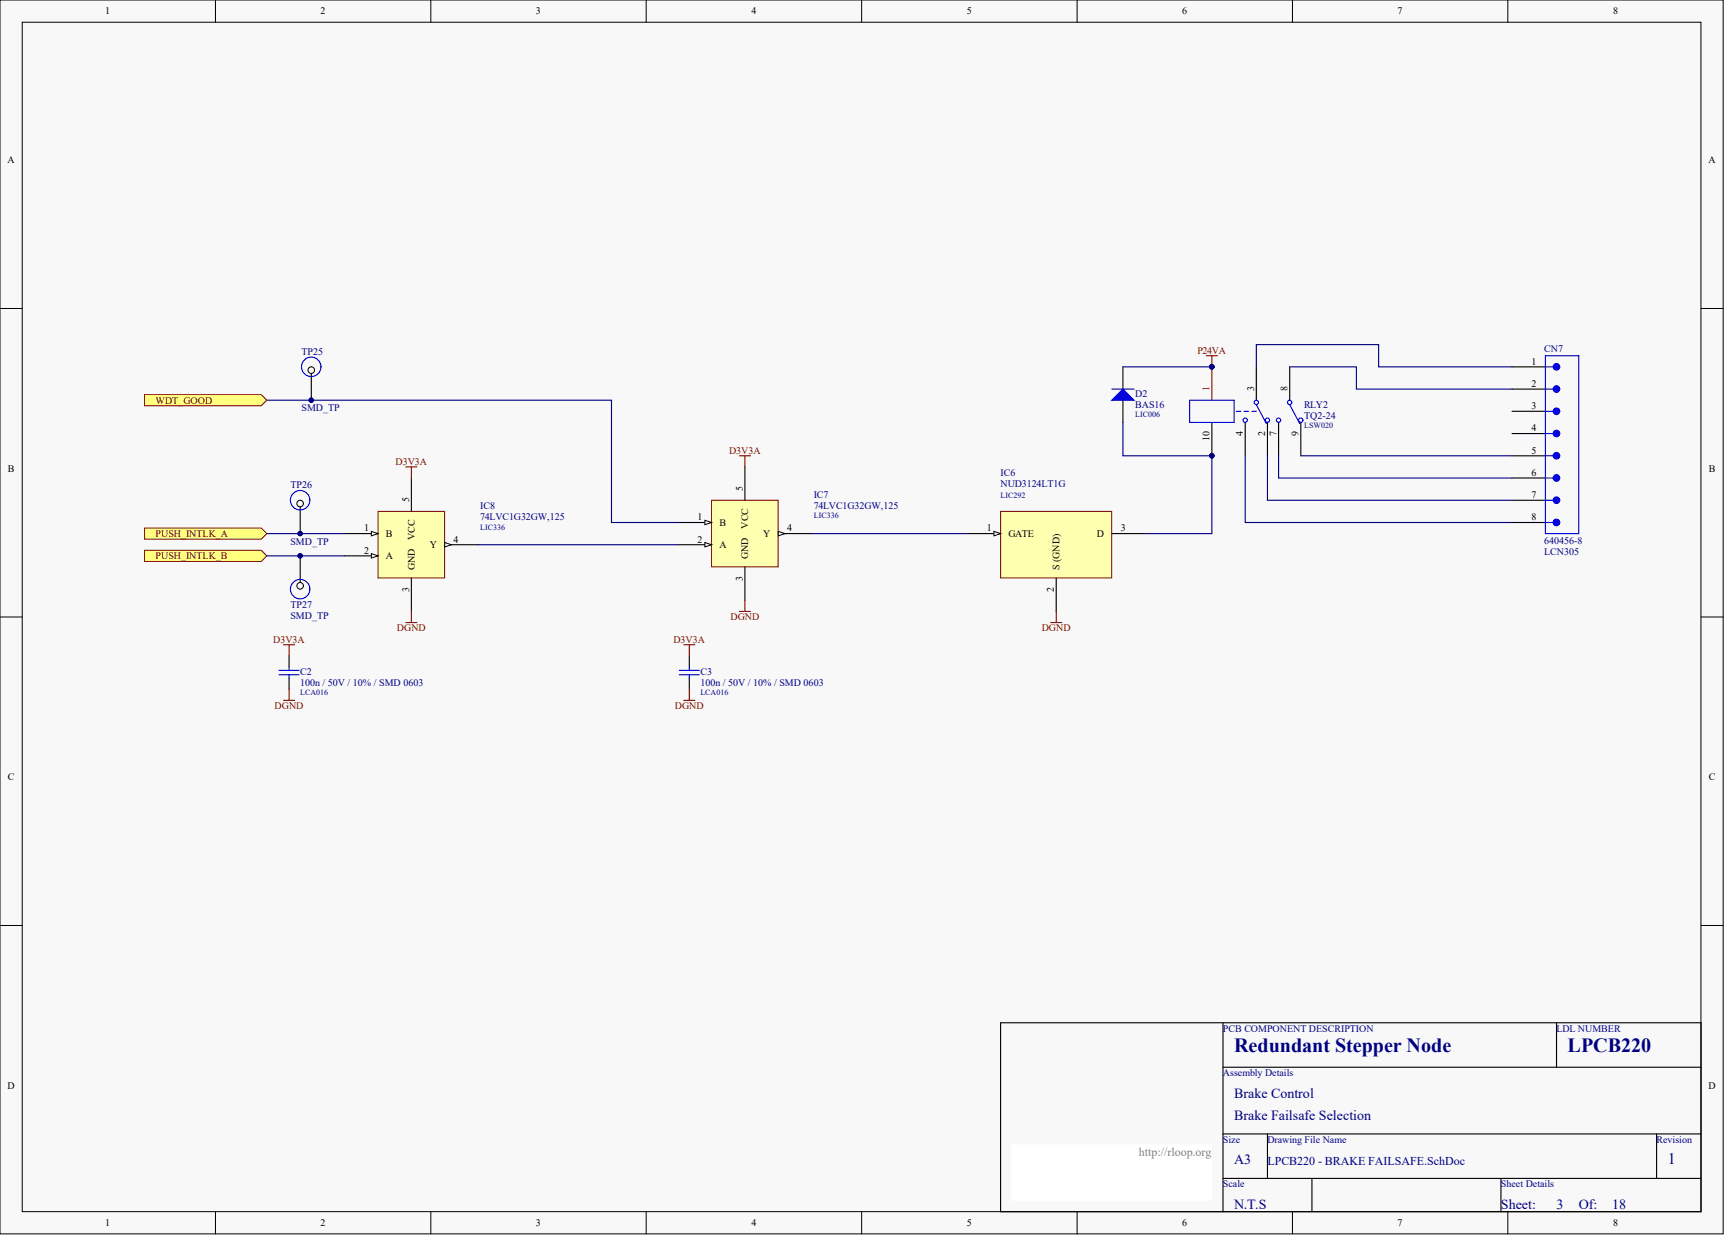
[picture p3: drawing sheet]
<svg xmlns="http://www.w3.org/2000/svg" width="656mm" height="471mm" viewBox="0 0 656 471" stroke-linecap="round" stroke-linejoin="round" font-family="sans-serif">
<defs><g id="words">
<g font-size="7.6" fill="#000080">
<text x="469.2" y="399.8">Redundant Stepper Node</text>
<text x="596" y="399.8">LPCB220</text>
</g>
<text font-size="6.1" fill="#000080" x="634" y="442.4">1</text>
<g font-size="5.3" fill="#000080">
<text x="469.2" y="417.2">Brake Control</text>
<text x="469.2" y="425.7">Brake Failsafe Selection</text>
<text x="469.2" y="442.6">A3</text>
<text x="469.2" y="459.5">N.T.S</text>
<text x="570.6" y="459.5">Sheet:</text>
<text x="591.7" y="459.5">3</text>
<text x="600.2" y="459.5">Of:</text>
<text x="612.9" y="459.5">18</text>
</g>
<text font-size="4.6" fill="#808080" x="432.9" y="439.3">http://rloop.org</text>
<text font-size="4.6" fill="#000080" x="481.8" y="442.7">LPCB220 - BRAKE FAILSAFE.SchDoc</text>
<g font-size="3.8">
<text x="40" y="5.5">1</text>
<text x="121.9" y="5.5">2</text>
<text x="203.8" y="5.5">3</text>
<text x="285.7" y="5.5">4</text>
<text x="367.6" y="5.5">5</text>
<text x="449.5" y="5.5">6</text>
<text x="531.3" y="5.5">7</text>
<text x="613.3" y="5.5">8</text>
<text x="2.8" y="62">A</text>
<text x="649.5" y="62">A</text>
<text x="582.2" y="138.6">1</text>
<text x="476.8" y="148.7" transform="rotate(-90 476.8 148.7)">3</text>
<text x="489.5" y="148.7" transform="rotate(-90 489.5 148.7)">8</text>
<text x="582.2" y="147.1">2</text>
<text x="582.2" y="155.5">3</text>
<text x="459.9" y="167.8" transform="rotate(-90 459.9 167.8)">10</text>
<text x="472.5" y="165.9" transform="rotate(-90 472.5 165.9)">4</text>
<text x="481" y="165.9" transform="rotate(-90 481 165.9)">2</text>
<text x="485.2" y="165.9" transform="rotate(-90 485.2 165.9)">7</text>
<text x="493.7" y="165.9" transform="rotate(-90 493.7 165.9)">9</text>
<text x="582.2" y="164">4</text>
<text x="582.2" y="172.4">5</text>
<text x="3" y="179.3">B</text>
<text x="649.6" y="179.3">B</text>
<text x="582.2" y="180.9">6</text>
<text x="155.5" y="191" transform="rotate(-90 155.5 191)">5</text>
<text x="282.3" y="186.8" transform="rotate(-90 282.3 186.8)">5</text>
<text x="582.2" y="189.3">7</text>
<text x="265.2" y="197.8">1</text>
<text x="582.2" y="197.8">8</text>
<text x="138.4" y="202">1</text>
<text x="273.5" y="199.9">B</text>
<text x="284.5" y="201" transform="rotate(-90 284.5 201)">VCC</text>
<text x="299.2" y="202">4</text>
<text x="375.1" y="202">1</text>
<text x="426.1" y="202">3</text>
<text x="146.7" y="204.1">B</text>
<text x="157.7" y="205.2" transform="rotate(-90 157.7 205.2)">VCC</text>
<text x="163.4" y="208.3">Y</text>
<text x="172.4" y="206.2">4</text>
<text x="265.2" y="206.2">2</text>
<text x="273.5" y="208.3">A</text>
<text x="290.2" y="204.1">Y</text>
<text x="383.4" y="204.1">GATE</text>
<text x="417" y="204.1">D</text>
<text x="138.4" y="210.4">2</text>
<text x="146.7" y="212.6">A</text>
<text x="284.5" y="212.6" transform="rotate(-90 284.5 212.6)">GND</text>
<text x="157.7" y="216.8" transform="rotate(-90 157.7 216.8)">GND</text>
<text x="282.3" y="220.8" transform="rotate(-90 282.3 220.8)">3</text>
<text x="402.8" y="216.8" transform="rotate(-90 402.8 216.8)">S (GND)</text>
<text x="155.5" y="225" transform="rotate(-90 155.5 225)">3</text>
<text x="400.7" y="225" transform="rotate(-90 400.7 225)">2</text>
<text x="3" y="296.6">C</text>
<text x="649.6" y="296.6">C</text>
<text x="2.8" y="413.8">D</text>
<text x="649.5" y="413.8">D</text>
<text x="40" y="466.1">1</text>
<text x="121.9" y="466.1">2</text>
<text x="203.8" y="466.1">3</text>
<text x="285.7" y="466.1">4</text>
<text x="367.6" y="466.1">5</text>
<text x="449.5" y="466.1">6</text>
<text x="531.3" y="466.1">7</text>
<text x="613.3" y="466.1">8</text>
</g>
<g font-size="3.8" fill="#000080">
<text x="114.6" y="134.9">TP25</text>
<text x="587.1" y="134">CN7</text>
<text x="431.5" y="150.9">D2</text>
<text x="431.5" y="155.1">BAS16</text>
<text x="495.8" y="155.1">RLY2</text>
<text x="114.6" y="156.4">SMD_TP</text>
<text x="495.8" y="159.3">TQ2-24</text>
<text x="110.4" y="185.6">TP26</text>
<text x="380.4" y="180.9">IC6</text>
<text x="380.4" y="185.1">NUD3124LT1G</text>
<text x="309.4" y="189.3">IC7</text>
<text x="182.6" y="193.5">IC8</text>
<text x="182.6" y="197.8">74LVC1G32GW,125</text>
<text x="309.4" y="193.5">74LVC1G32GW,125</text>
<text x="110.4" y="207.1">SMD_TP</text>
<text x="587.1" y="206.6">640456-8</text>
<text x="587.1" y="210.9">LCN305</text>
<text x="110.4" y="231.1">TP27</text>
<text x="110.4" y="235.3">SMD_TP</text>
<text x="114.1" y="256.5">C2</text>
<text x="266.3" y="256.5">C3</text>
<text x="114.1" y="260.7">100n / 50V / 10% / SMD 0603</text>
<text x="266.3" y="260.7">100n / 50V / 10% / SMD 0603</text>
<text x="464.9" y="392.1">PCB COMPONENT DESCRIPTION</text>
<text x="591.7" y="392.1">LDL NUMBER</text>
<text x="464.9" y="409">Assembly Details</text>
<text x="464.9" y="434.4">Size</text>
<text x="481.8" y="434.4">Drawing File Name</text>
<text x="629.8" y="434.4">Revision</text>
<text x="464.9" y="451.3">Scale</text>
<text x="570.6" y="451.3">Sheet Details</text>
</g>
<g font-size="3.8" fill="#800000">
<text x="455.2" y="134.4">P24VA</text>
<text x="59.2" y="153.4">WDT_GOOD</text>
<text x="277.1" y="172.4">D3V3A</text>
<text x="150.3" y="176.6">D3V3A</text>
<text x="59.2" y="204.1">PUSH_INTLK_A</text>
<text x="59.2" y="212.6">PUSH_INTLK_B</text>
<text x="277.7" y="235.8">DGND</text>
<text x="103.8" y="244.2">D3V3A</text>
<text x="150.9" y="240">DGND</text>
<text x="256" y="244.2">D3V3A</text>
<text x="396" y="240">DGND</text>
<text x="104.4" y="269.6">DGND</text>
<text x="256.6" y="269.6">DGND</text>
</g>
<text font-size="3.8" fill="#bf0000" x="459.9" y="148.7" transform="rotate(-90 459.9 148.7)">1</text>
<g font-size="3" fill="#000080">
<text x="431.5" y="158.6">LIC006</text>
<text x="495.8" y="162.9">LSW020</text>
<text x="380.4" y="189.5">LIC292</text>
<text x="309.4" y="197.1">LIC336</text>
<text x="182.6" y="201.3">LIC336</text>
<text x="114.1" y="264.3">LCA016</text>
<text x="266.3" y="264.3">LCA016</text>
</g>
</g></defs>
<g fill="#f8f8f8" stroke="#000" stroke-width=".38">
<path d="M0 0h655.1v469h-655.1z"/>
<path d="M8.5 8.5h638.1v452.1h-638.1z"/>
</g>
<g fill="none" stroke="#000" stroke-width=".38">
<path d="M81.9 0v8.5M163.8 0v8.5M245.7 0v8.5M327.6 0v8.5M409.5 0v8.5M491.4 0v8.5M573.2 0v8.5M0 117.3h8.5M646.7 117.3h8.4M0 234.5h8.5M646.7 234.5h8.4M0 351.8h8.5"/>
<path d="M646.7 351.8h8.4M81.9 460.6v8.5M163.8 460.6v8.5M245.7 460.6v8.5M327.6 460.6v8.5M409.5 460.6v8.5M491.4 460.6v8.5M573.2 460.6v8.5"/>
</g>
<path d="M380.4 388.8h266.3v71.8h-266.3zM464.9 388.8v71.8M591.7 388.8v16.9M464.9 405.7h181.8M464.9 431h181.8M481.8 431v16.9M629.8 431v16.9M464.9 447.9h181.8M498.7 447.9v12.7M570.6 447.9v12.7" fill="none" stroke="#000" stroke-width=".42"/>
<path d="M384.6 435.2h76.1v21.1h-76.1z" fill="#fff" stroke="#fff" stroke-width=".38"/>
<path d="M143.7 194.4h25.3v25.3h-25.3z" fill="#ffffb0" stroke="#800000" stroke-width=".38"/>
<path d="M131 202.8h12.7" fill="none" stroke="#000" stroke-width=".42"/>
<path d="M141.2 202l2.5 .8-2.5 .9z" fill="#f8f8f8" stroke="#000" stroke-width=".38"/>
<path d="M131 211.3h12.7" fill="none" stroke="#000" stroke-width=".42"/>
<path d="M141.2 210.4l2.5 .9-2.5 .8z" fill="#f8f8f8" stroke="#000" stroke-width=".38"/>
<path d="M169.1 207.1h12.6" fill="none" stroke="#000" stroke-width=".42"/>
<path d="M169.1 206.2l2.5 .9-2.5 .8z" fill="#f8f8f8" stroke="#000" stroke-width=".38"/>
<path d="M156.4 181.7v12.7M156.4 219.7v12.7" fill="none" stroke="#000" stroke-width=".42"/>
<g fill="#ffff80" stroke="#800000" stroke-width=".38">
<path d="M54.9 200.7h44.4l2.1 2.1-2.1 2.1h-44.4z" fill-rule="evenodd"/>
<path d="M54.9 209.2h44.4l2.1 2.1-2.1 2.1h-44.4z" fill-rule="evenodd"/>
</g>
<path d="M101.4 202.8h29.6M101.4 211.3h29.6" fill="none" stroke="#000080" stroke-width=".42"/>
<path d="M154.3 177.5h4.2M156.4 177.5v4.2M154.3 236.6h4.2M156.4 232.4v4.2" fill="none" stroke="#800000" stroke-width=".42"/>
<path d="M270.5 190.2h25.3v25.3h-25.3z" fill="#ffffb0" stroke="#800000" stroke-width=".38"/>
<path d="M257.8 198.6h12.7" fill="none" stroke="#000" stroke-width=".42"/>
<path d="M268 197.8l2.5 .8-2.5 .9z" fill="#f8f8f8" stroke="#000" stroke-width=".38"/>
<path d="M257.8 207.1h12.7" fill="none" stroke="#000" stroke-width=".42"/>
<path d="M268 206.2l2.5 .9-2.5 .8z" fill="#f8f8f8" stroke="#000" stroke-width=".38"/>
<path d="M295.9 202.8h12.6" fill="none" stroke="#000" stroke-width=".42"/>
<path d="M295.9 202l2.5 .8-2.5 .9z" fill="#f8f8f8" stroke="#000" stroke-width=".38"/>
<path d="M283.2 177.5v12.7M283.2 215.5v12.7" fill="none" stroke="#000" stroke-width=".42"/>
<path d="M281.1 173.3h4.2M283.2 173.3v4.2M281.1 232.4h4.2M283.2 228.2v4.2" fill="none" stroke="#800000" stroke-width=".42"/>
<path d="M101.4 152.1h131.1v46.5h25.3M181.7 207.1h76.1" fill="none" stroke="#000080" stroke-width=".42"/>
<path d="M54.9 150h44.4l2.1 2.1-2.1 2.1h-44.4z" fill-rule="evenodd" fill="#ffff80" stroke="#800000" stroke-width=".38"/>
<path d="M109.9 249.3v4.2M109.9 257.8v4.2M262.1 249.3v4.2M262.1 257.8v4.2" fill="none" stroke="#000" stroke-width=".42"/>
<path d="M106.1 256.5h7.6M106.1 254.8h7.6M109.9 253.5v1.3M109.9 256.5v1.3M258.3 256.5h7.6M258.3 254.8h7.6M262.1 253.5v1.3M262.1 256.5v1.3" fill="none" stroke="#00f" stroke-width=".42"/>
<path d="M107.8 245.1h4.2M109.9 245.1v4.2M259.9 245.1h4.3M262.1 245.1v4.2M107.8 266.2h4.2M109.9 262v4.2M259.9 266.2h4.3M262.1 262v4.2" fill="none" stroke="#800000" stroke-width=".42"/>
<path d="M380.4 194.4h42.2v25.3h-42.2z" fill="#ffffb0" stroke="#800000" stroke-width=".38"/>
<path d="M367.7 202.8h12.7M401.5 219.7v12.7M422.7 202.8h12.6" fill="none" stroke="#000" stroke-width=".42"/>
<path d="M377.9 202l2.5 .8-2.5 .9z" fill="#f8f8f8" stroke="#000" stroke-width=".38"/>
<path d="M458.6 135.2h4.2M460.7 135.2v4.2M399.4 236.6h4.2M401.5 232.4v4.2" fill="none" stroke="#800000" stroke-width=".42"/>
<path d="M426.9 139.4h33.8M477.6 139.4v-8.4h46.5v8.4h50.7M490.3 139.4h25.4v8.5h59.1M426.9 160.6v12.7h33.8v29.5h-25.4M473.4 173.3v25.3h101.4M481.8 173.3v16.9h93M486.1 173.3v8.4h88.7M494.5 173.3h80.3M308.5 202.8h59.2" fill="none" stroke="#000080" stroke-width=".42"/>
<g fill="none" stroke="#000" stroke-width=".42">
<path d="M118.3 139.4v12.7M426.9 139.4v8.5M477.6 139.4v12.7M490.3 139.4v12.7M574.8 139.4h12.7M426.9 152.1v8.5M574.8 147.9h12.7M574.8 156.4h12.7M460.7 160.6v12.7M473.4 160.6v12.7M481.8 160.6v12.7M486.1 160.6v12.7"/>
<path d="M494.5 160.6v12.7M574.8 164.8h12.7M574.8 173.3h12.7M574.8 181.7h12.7M574.8 190.2h12.7M574.8 198.6h12.7"/>
</g>
<path d="M460.7 139.4v12.7" fill="none" stroke="#bf0000" stroke-width=".42"/>
<g fill="#000080" stroke="#000080" stroke-width=".38">
<circle cx="460.7" cy="139.4" r=".82"/>
<circle cx="460.7" cy="173.2" r=".82"/>
</g>
<g fill="none" stroke="#00f" stroke-width=".42">
<path d="M587.5 135.2h12.7v67.6h-12.7zM587.5 139.4h3M422.7 147.9h8.4M452.3 152.1h16.9v8.5h-16.9zM470 156.4h1.7M473 156.4h1.7M475.9 156.4h1.7M477.6 153.8l3.8 7.2M490.3 153.8l3.8 7.2M587.5 156.4h3M587.5 147.9h3M587.5 164.8h3"/>
<path d="M587.5 173.3h3M587.5 181.7h3M587.5 190.2h3M587.5 198.6h3"/>
<circle cx="473.4" cy="159.7" r=".82"/>
<circle cx="477.6" cy="152.9" r=".82"/>
<circle cx="481.8" cy="159.7" r=".82"/>
<circle cx="486" cy="159.7" r=".82"/>
<circle cx="490.3" cy="152.9" r=".82"/>
<circle cx="494.5" cy="159.7" r=".82"/>
</g>
<path d="M422.7 152.1l4.2-4.2 4.2 4.2z" fill="#00f" stroke="#00f" stroke-width=".42"/>
<g fill="#00f" stroke="#00f" stroke-width=".42">
<circle cx="591.7" cy="147.9" r="1.25"/>
<circle cx="591.7" cy="139.4" r="1.25"/>
<circle cx="591.7" cy="156.3" r="1.25"/>
<circle cx="591.7" cy="164.8" r="1.25"/>
<circle cx="591.7" cy="181.7" r="1.25"/>
<circle cx="591.7" cy="173.2" r="1.25"/>
<circle cx="591.7" cy="190.1" r="1.25"/>
<circle cx="591.7" cy="198.6" r="1.25"/>
</g>
<circle cx="118.3" cy="140.7" r="1.25" fill="#f8f8f8" stroke="#000" stroke-width=".38"/>
<circle cx="118.3" cy="152.1" r=".82" fill="#000080" stroke="#000080" stroke-width=".38"/>
<circle cx="118.3" cy="139.4" r="3.7" fill="none" stroke="#00f" stroke-width=".42"/>
<path d="M114.1 190.2v12.6" fill="none" stroke="#000" stroke-width=".42"/>
<circle cx="114.1" cy="191.4" r="1.25" fill="#f8f8f8" stroke="#000" stroke-width=".38"/>
<circle cx="114.1" cy="202.8" r=".82" fill="#000080" stroke="#000080" stroke-width=".38"/>
<circle cx="114.1" cy="190.1" r="3.7" fill="none" stroke="#00f" stroke-width=".42"/>
<path d="M114.1 211.3v12.7" fill="none" stroke="#000" stroke-width=".42"/>
<circle cx="114.1" cy="222.7" r="1.25" fill="#f8f8f8" stroke="#000" stroke-width=".38"/>
<circle cx="114.1" cy="211.3" r=".82" fill="#000080" stroke="#000080" stroke-width=".38"/>
<circle cx="114.1" cy="223.9" r="3.7" fill="none" stroke="#00f" stroke-width=".42"/>
<use href="#words"/>
</svg>
